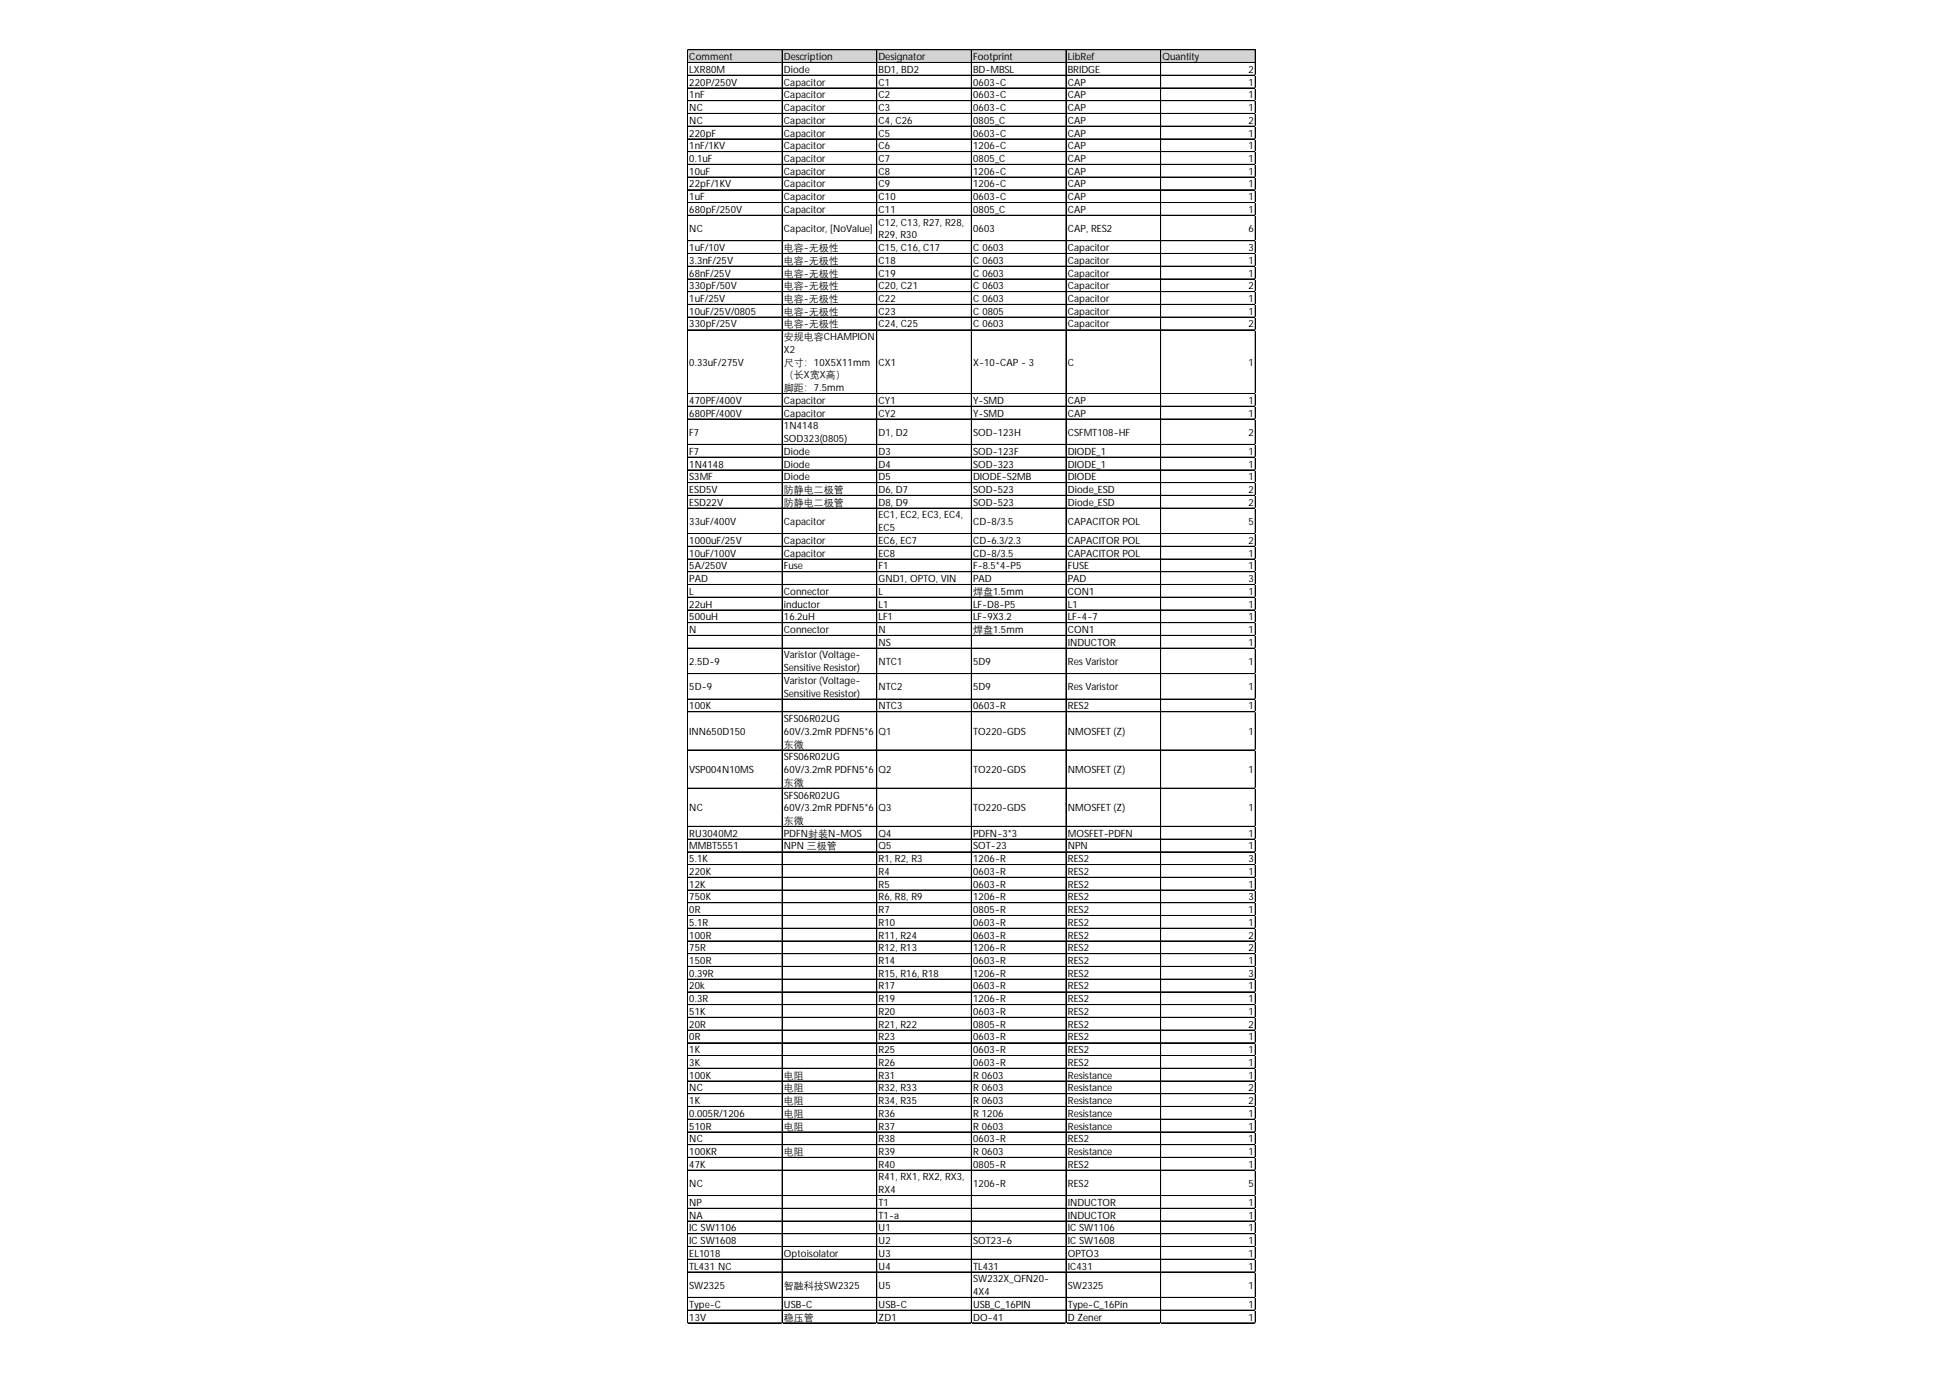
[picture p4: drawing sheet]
<svg xmlns="http://www.w3.org/2000/svg" width="297mm" height="210mm" viewBox="0 0 297 210" stroke-linecap="round" stroke-linejoin="round" font-family="sans-serif">
<defs><g id="words">
<g font-size="1.5">
<text x="105.3" y="9.2">Comment</text>
<text x="105.3" y="11.1">LXR80M</text>
<text x="119.8" y="9.2">Description</text>
<text x="119.8" y="11.1">Diode</text>
<text x="134.2" y="9.2">Designator</text>
<text x="134.2" y="11.1">BD1, BD2</text>
<text x="148.7" y="9.2">Footprint</text>
<text x="148.7" y="11.1">BD-MBSL</text>
<text x="163.2" y="9.2">LibRef</text>
<text x="163.2" y="11.1">BRIDGE</text>
<text x="177.6" y="9.2">Quantity</text>
<text x="190.8" y="11.1">2</text>
<text x="105.3" y="13.1">220P/250V</text>
<text x="105.3" y="15">1nF</text>
<text x="105.3" y="17">NC</text>
<text x="119.8" y="13.1">Capacitor</text>
<text x="119.8" y="15">Capacitor</text>
<text x="119.8" y="17">Capacitor</text>
<text x="134.2" y="13.1">C1</text>
<text x="134.2" y="15">C2</text>
<text x="134.2" y="17">C3</text>
<text x="148.7" y="13.1">0603-C</text>
<text x="148.7" y="15">0603-C</text>
<text x="148.7" y="17">0603-C</text>
<text x="163.2" y="13.1">CAP</text>
<text x="163.2" y="15">CAP</text>
<text x="163.2" y="17">CAP</text>
<text x="190.8" y="13.1">1</text>
<text x="190.8" y="15">1</text>
<text x="190.8" y="17">1</text>
<text x="105.3" y="18.9">NC</text>
<text x="105.3" y="20.9">220pF</text>
<text x="105.3" y="22.8">1nF/1KV</text>
<text x="119.8" y="18.9">Capacitor</text>
<text x="119.8" y="20.9">Capacitor</text>
<text x="119.8" y="22.8">Capacitor</text>
<text x="134.2" y="18.9">C4, C26</text>
<text x="134.2" y="20.9">C5</text>
<text x="134.2" y="22.8">C6</text>
<text x="148.7" y="18.9">0805_C</text>
<text x="148.7" y="20.9">0603-C</text>
<text x="148.7" y="22.8">1206-C</text>
<text x="163.2" y="18.9">CAP</text>
<text x="163.2" y="20.9">CAP</text>
<text x="163.2" y="22.8">CAP</text>
<text x="190.8" y="18.9">2</text>
<text x="190.8" y="20.9">1</text>
<text x="190.8" y="22.8">1</text>
<text x="105.3" y="24.7">0.1uF</text>
<text x="105.3" y="26.7">10uF</text>
<text x="105.3" y="28.6">22pF/1KV</text>
<text x="119.8" y="24.7">Capacitor</text>
<text x="119.8" y="26.7">Capacitor</text>
<text x="119.8" y="28.6">Capacitor</text>
<text x="134.2" y="24.7">C7</text>
<text x="134.2" y="26.7">C8</text>
<text x="134.2" y="28.6">C9</text>
<text x="148.7" y="24.7">0805_C</text>
<text x="148.7" y="26.7">1206-C</text>
<text x="148.7" y="28.6">1206-C</text>
<text x="163.2" y="24.7">CAP</text>
<text x="163.2" y="26.7">CAP</text>
<text x="163.2" y="28.6">CAP</text>
<text x="190.8" y="24.7">1</text>
<text x="190.8" y="26.7">1</text>
<text x="190.8" y="28.6">1</text>
<text x="105.3" y="30.6">1uF</text>
<text x="105.3" y="32.5">680pF/250V</text>
<text x="105.3" y="35.4">NC</text>
<text x="119.8" y="30.6">Capacitor</text>
<text x="119.8" y="32.5">Capacitor</text>
<text x="119.8" y="35.4">Capacitor, [NoValue]</text>
<text x="134.2" y="30.6">C10</text>
<text x="134.2" y="32.5">C11</text>
<text x="134.2" y="34.5">C12, C13, R27, R28,</text>
<text x="148.7" y="30.6">0603-C</text>
<text x="148.7" y="32.5">0805_C</text>
<text x="148.7" y="35.4">0603</text>
<text x="163.2" y="30.6">CAP</text>
<text x="163.2" y="32.5">CAP</text>
<text x="163.2" y="35.4">CAP, RES2</text>
<text x="190.8" y="30.6">1</text>
<text x="190.8" y="32.5">1</text>
<text x="190.8" y="35.4">6</text>
<text x="105.3" y="38.4">1uF/10V</text>
<text x="105.3" y="40.3">3.3nF/25V</text>
<text x="119.8" y="38.4">电容-无极性</text>
<text x="119.8" y="40.3">电容-无极性</text>
<text x="134.2" y="36.4">R29, R30</text>
<text x="134.2" y="38.4">C15, C16, C17</text>
<text x="134.2" y="40.3">C18</text>
<text x="148.7" y="38.4">C 0603</text>
<text x="148.7" y="40.3">C 0603</text>
<text x="163.2" y="38.4">Capacitor</text>
<text x="163.2" y="40.3">Capacitor</text>
<text x="190.8" y="38.4">3</text>
<text x="190.8" y="40.3">1</text>
<text x="105.3" y="42.2">68nF/25V</text>
<text x="105.3" y="44.2">330pF/50V</text>
<text x="105.3" y="46.1">1uF/25V</text>
<text x="119.8" y="42.2">电容-无极性</text>
<text x="119.8" y="44.2">电容-无极性</text>
<text x="119.8" y="46.1">电容-无极性</text>
<text x="134.2" y="42.2">C19</text>
<text x="134.2" y="44.2">C20, C21</text>
<text x="134.2" y="46.1">C22</text>
<text x="148.7" y="42.2">C 0603</text>
<text x="148.7" y="44.2">C 0603</text>
<text x="148.7" y="46.1">C 0603</text>
<text x="163.2" y="42.2">Capacitor</text>
<text x="163.2" y="44.2">Capacitor</text>
<text x="163.2" y="46.1">Capacitor</text>
<text x="190.8" y="42.2">1</text>
<text x="190.8" y="44.2">2</text>
<text x="190.8" y="46.1">1</text>
<text x="105.3" y="48.1">10uF/25V/0805</text>
<text x="105.3" y="50">330pF/25V</text>
<text x="119.8" y="48.1">电容-无极性</text>
<text x="119.8" y="50">电容-无极性</text>
<text x="119.8" y="52">安规电容CHAMPION</text>
<text x="119.8" y="53.9">X2</text>
<text x="134.2" y="48.1">C23</text>
<text x="134.2" y="50">C24, C25</text>
<text x="148.7" y="48.1">C 0805</text>
<text x="148.7" y="50">C 0603</text>
<text x="163.2" y="48.1">Capacitor</text>
<text x="163.2" y="50">Capacitor</text>
<text x="190.8" y="48.1">1</text>
<text x="190.8" y="50">2</text>
<text x="105.3" y="55.9">0.33uF/275V</text>
<text x="119.8" y="55.9">尺寸：10X5X11mm</text>
<text x="119.8" y="57.8">（长X宽X高）</text>
<text x="119.8" y="59.8">脚距：7.5mm</text>
<text x="134.2" y="55.9">CX1</text>
<text x="148.7" y="55.9">X-10-CAP - 3</text>
<text x="163.2" y="55.9">C</text>
<text x="190.8" y="55.9">1</text>
<text x="105.3" y="61.7">470PF/400V</text>
<text x="105.3" y="63.6">680PF/400V</text>
<text x="119.8" y="61.7">Capacitor</text>
<text x="119.8" y="63.6">Capacitor</text>
<text x="119.8" y="65.6">1N4148</text>
<text x="134.2" y="61.7">CY1</text>
<text x="134.2" y="63.6">CY2</text>
<text x="148.7" y="61.7">Y-SMD</text>
<text x="148.7" y="63.6">Y-SMD</text>
<text x="163.2" y="61.7">CAP</text>
<text x="163.2" y="63.6">CAP</text>
<text x="190.8" y="61.7">1</text>
<text x="190.8" y="63.6">1</text>
<text x="105.3" y="66.6">F7</text>
<text x="105.3" y="69.5">F7</text>
<text x="105.3" y="71.4">1N4148</text>
<text x="119.8" y="67.5">SOD323(0805)</text>
<text x="119.8" y="69.5">Diode</text>
<text x="119.8" y="71.4">Diode</text>
<text x="134.2" y="66.6">D1, D2</text>
<text x="134.2" y="69.5">D3</text>
<text x="134.2" y="71.4">D4</text>
<text x="148.7" y="66.6">SOD-123H</text>
<text x="148.7" y="69.5">SOD-123F</text>
<text x="148.7" y="71.4">SOD-323</text>
<text x="163.2" y="66.6">CSFMT108-HF</text>
<text x="163.2" y="69.5">DIODE_1</text>
<text x="163.2" y="71.4">DIODE_1</text>
<text x="190.8" y="66.6">2</text>
<text x="190.8" y="69.5">1</text>
<text x="190.8" y="71.4">1</text>
<text x="105.3" y="73.4">S3MF</text>
<text x="105.3" y="75.3">ESD5V</text>
<text x="105.3" y="77.3">ESD22V</text>
<text x="119.8" y="73.4">Diode</text>
<text x="119.8" y="75.3">防静电二极管</text>
<text x="119.8" y="77.3">防静电二极管</text>
<text x="134.2" y="73.4">D5</text>
<text x="134.2" y="75.3">D6, D7</text>
<text x="134.2" y="77.3">D8, D9</text>
<text x="148.7" y="73.4">DIODE-S2MB</text>
<text x="148.7" y="75.3">SOD-523</text>
<text x="148.7" y="77.3">SOD-523</text>
<text x="163.2" y="73.4">DIODE</text>
<text x="163.2" y="75.3">Diode_ESD</text>
<text x="163.2" y="77.3">Diode_ESD</text>
<text x="190.8" y="73.4">1</text>
<text x="190.8" y="75.3">2</text>
<text x="190.8" y="77.3">2</text>
<text x="105.3" y="80.2">33uF/400V</text>
<text x="105.3" y="83.1">1000uF/25V</text>
<text x="119.8" y="80.2">Capacitor</text>
<text x="119.8" y="83.1">Capacitor</text>
<text x="134.2" y="79.2">EC1, EC2, EC3, EC4,</text>
<text x="134.2" y="81.1">EC5</text>
<text x="134.2" y="83.1">EC6, EC7</text>
<text x="148.7" y="80.2">CD-8/3.5</text>
<text x="148.7" y="83.1">CD-6.3/2.3</text>
<text x="163.2" y="80.2">CAPACITOR POL</text>
<text x="163.2" y="83.1">CAPACITOR POL</text>
<text x="190.8" y="80.2">5</text>
<text x="190.8" y="83.1">2</text>
<text x="105.3" y="85">10uF/100V</text>
<text x="105.3" y="87">5A/250V</text>
<text x="105.3" y="88.9">PAD</text>
<text x="119.8" y="85">Capacitor</text>
<text x="119.8" y="87">Fuse</text>
<text x="134.2" y="85">EC8</text>
<text x="134.2" y="87">F1</text>
<text x="134.2" y="88.9">GND1, OPTO, VIN</text>
<text x="148.7" y="85">CD-8/3.5</text>
<text x="148.7" y="87">F-8.5*4-P5</text>
<text x="148.7" y="88.9">PAD</text>
<text x="163.2" y="85">CAPACITOR POL</text>
<text x="163.2" y="87">FUSE</text>
<text x="163.2" y="88.9">PAD</text>
<text x="190.8" y="85">1</text>
<text x="190.8" y="87">1</text>
<text x="190.8" y="88.9">3</text>
<text x="105.3" y="90.9">L</text>
<text x="105.3" y="92.8">22uH</text>
<text x="105.3" y="94.8">500uH</text>
<text x="119.8" y="90.9">Connector</text>
<text x="119.8" y="92.8">inductor</text>
<text x="119.8" y="94.8">16.2uH</text>
<text x="134.2" y="90.9">L</text>
<text x="134.2" y="92.8">L1</text>
<text x="134.2" y="94.8">LF1</text>
<text x="148.7" y="90.9">焊盘1.5mm</text>
<text x="148.7" y="92.8">LF-D8-P5</text>
<text x="148.7" y="94.8">LF-9X3.2</text>
<text x="163.2" y="90.9">CON1</text>
<text x="163.2" y="92.8">L1</text>
<text x="163.2" y="94.8">LF-4-7</text>
<text x="190.8" y="90.9">1</text>
<text x="190.8" y="92.8">1</text>
<text x="190.8" y="94.8">1</text>
<text x="105.3" y="96.7">N</text>
<text x="105.3" y="101.6">2.5D-9</text>
<text x="119.8" y="96.7">Connector</text>
<text x="119.8" y="100.6">Varistor (Voltage-</text>
<text x="134.2" y="96.7">N</text>
<text x="134.2" y="98.7">NS</text>
<text x="134.2" y="101.6">NTC1</text>
<text x="148.7" y="96.7">焊盘1.5mm</text>
<text x="148.7" y="101.6">5D9</text>
<text x="163.2" y="96.7">CON1</text>
<text x="163.2" y="98.7">INDUCTOR</text>
<text x="163.2" y="101.6">Res Varistor</text>
<text x="190.8" y="96.7">1</text>
<text x="190.8" y="98.7">1</text>
<text x="190.8" y="101.6">1</text>
<text x="105.3" y="105.5">5D-9</text>
<text x="119.8" y="102.5">Sensitive Resistor)</text>
<text x="119.8" y="104.5">Varistor (Voltage-</text>
<text x="119.8" y="106.4">Sensitive Resistor)</text>
<text x="134.2" y="105.5">NTC2</text>
<text x="148.7" y="105.5">5D9</text>
<text x="163.2" y="105.5">Res Varistor</text>
<text x="190.8" y="105.5">1</text>
<text x="105.3" y="108.4">100K</text>
<text x="105.3" y="112.3">INN650D150</text>
<text x="119.8" y="110.3">SFS06R02UG</text>
<text x="119.8" y="112.3">60V/3.2mR PDFN5*6</text>
<text x="134.2" y="108.4">NTC3</text>
<text x="134.2" y="112.3">Q1</text>
<text x="148.7" y="108.4">0603-R</text>
<text x="148.7" y="112.3">TO220-GDS</text>
<text x="163.2" y="108.4">RES2</text>
<text x="163.2" y="112.3">NMOSFET (Z)</text>
<text x="190.8" y="108.4">1</text>
<text x="190.8" y="112.3">1</text>
<text x="105.3" y="118.1">VSP004N10MS</text>
<text x="119.8" y="114.2">东微</text>
<text x="119.8" y="116.2">SFS06R02UG</text>
<text x="119.8" y="118.1">60V/3.2mR PDFN5*6</text>
<text x="134.2" y="118.1">Q2</text>
<text x="148.7" y="118.1">TO220-GDS</text>
<text x="163.2" y="118.1">NMOSFET (Z)</text>
<text x="190.8" y="118.1">1</text>
<text x="105.3" y="123.9">NC</text>
<text x="119.8" y="120">东微</text>
<text x="119.8" y="122">SFS06R02UG</text>
<text x="119.8" y="123.9">60V/3.2mR PDFN5*6</text>
<text x="119.8" y="125.9">东微</text>
<text x="134.2" y="123.9">Q3</text>
<text x="148.7" y="123.9">TO220-GDS</text>
<text x="163.2" y="123.9">NMOSFET (Z)</text>
<text x="190.8" y="123.9">1</text>
<text x="105.3" y="127.8">RU3040M2</text>
<text x="105.3" y="129.8">MMBT5551</text>
<text x="105.3" y="131.7">5.1K</text>
<text x="119.8" y="127.8">PDFN封装N-MOS</text>
<text x="119.8" y="129.8">NPN 三极管</text>
<text x="134.2" y="127.8">Q4</text>
<text x="134.2" y="129.8">Q5</text>
<text x="134.2" y="131.7">R1, R2, R3</text>
<text x="148.7" y="127.8">PDFN-3*3</text>
<text x="148.7" y="129.8">SOT-23</text>
<text x="148.7" y="131.7">1206-R</text>
<text x="163.2" y="127.8">MOSFET-PDFN</text>
<text x="163.2" y="129.8">NPN</text>
<text x="163.2" y="131.7">RES2</text>
<text x="190.8" y="127.8">1</text>
<text x="190.8" y="129.8">1</text>
<text x="190.8" y="131.7">3</text>
<text x="105.3" y="133.7">220K</text>
<text x="105.3" y="135.6">12K</text>
<text x="105.3" y="137.5">750K</text>
<text x="134.2" y="133.7">R4</text>
<text x="134.2" y="135.6">R5</text>
<text x="134.2" y="137.5">R6, R8, R9</text>
<text x="148.7" y="133.7">0603-R</text>
<text x="148.7" y="135.6">0603-R</text>
<text x="148.7" y="137.5">1206-R</text>
<text x="163.2" y="133.7">RES2</text>
<text x="163.2" y="135.6">RES2</text>
<text x="163.2" y="137.5">RES2</text>
<text x="190.8" y="133.7">1</text>
<text x="190.8" y="135.6">1</text>
<text x="190.8" y="137.5">3</text>
<text x="105.3" y="139.5">0R</text>
<text x="105.3" y="141.4">5.1R</text>
<text x="105.3" y="143.4">100R</text>
<text x="134.2" y="139.5">R7</text>
<text x="134.2" y="141.4">R10</text>
<text x="134.2" y="143.4">R11, R24</text>
<text x="148.7" y="139.5">0805-R</text>
<text x="148.7" y="141.4">0603-R</text>
<text x="148.7" y="143.4">0603-R</text>
<text x="163.2" y="139.5">RES2</text>
<text x="163.2" y="141.4">RES2</text>
<text x="163.2" y="143.4">RES2</text>
<text x="190.8" y="139.5">1</text>
<text x="190.8" y="141.4">1</text>
<text x="190.8" y="143.4">2</text>
<text x="105.3" y="145.3">75R</text>
<text x="105.3" y="147.3">150R</text>
<text x="105.3" y="149.2">0.39R</text>
<text x="134.2" y="145.3">R12, R13</text>
<text x="134.2" y="147.3">R14</text>
<text x="134.2" y="149.2">R15, R16, R18</text>
<text x="148.7" y="145.3">1206-R</text>
<text x="148.7" y="147.3">0603-R</text>
<text x="148.7" y="149.2">1206-R</text>
<text x="163.2" y="145.3">RES2</text>
<text x="163.2" y="147.3">RES2</text>
<text x="163.2" y="149.2">RES2</text>
<text x="190.8" y="145.3">2</text>
<text x="190.8" y="147.3">1</text>
<text x="190.8" y="149.2">3</text>
<text x="105.3" y="151.2">20k</text>
<text x="105.3" y="153.1">0.3R</text>
<text x="105.3" y="155.1">51K</text>
<text x="134.2" y="151.2">R17</text>
<text x="134.2" y="153.1">R19</text>
<text x="134.2" y="155.1">R20</text>
<text x="148.7" y="151.2">0603-R</text>
<text x="148.7" y="153.1">1206-R</text>
<text x="148.7" y="155.1">0603-R</text>
<text x="163.2" y="151.2">RES2</text>
<text x="163.2" y="153.1">RES2</text>
<text x="163.2" y="155.1">RES2</text>
<text x="190.8" y="151.2">1</text>
<text x="190.8" y="153.1">1</text>
<text x="190.8" y="155.1">1</text>
<text x="105.3" y="157">20R</text>
<text x="105.3" y="158.9">0R</text>
<text x="105.3" y="160.9">1K</text>
<text x="134.2" y="157">R21, R22</text>
<text x="134.2" y="158.9">R23</text>
<text x="134.2" y="160.9">R25</text>
<text x="148.7" y="157">0805-R</text>
<text x="148.7" y="158.9">0603-R</text>
<text x="148.7" y="160.9">0603-R</text>
<text x="163.2" y="157">RES2</text>
<text x="163.2" y="158.9">RES2</text>
<text x="163.2" y="160.9">RES2</text>
<text x="190.8" y="157">2</text>
<text x="190.8" y="158.9">1</text>
<text x="190.8" y="160.9">1</text>
<text x="105.3" y="162.8">3K</text>
<text x="105.3" y="164.8">100K</text>
<text x="105.3" y="166.7">NC</text>
<text x="119.8" y="164.8">电阻</text>
<text x="119.8" y="166.7">电阻</text>
<text x="134.2" y="162.8">R26</text>
<text x="134.2" y="164.8">R31</text>
<text x="134.2" y="166.7">R32, R33</text>
<text x="148.7" y="162.8">0603-R</text>
<text x="148.7" y="164.8">R 0603</text>
<text x="148.7" y="166.7">R 0603</text>
<text x="163.2" y="162.8">RES2</text>
<text x="163.2" y="164.8">Resistance</text>
<text x="163.2" y="166.7">Resistance</text>
<text x="190.8" y="162.8">1</text>
<text x="190.8" y="164.8">1</text>
<text x="190.8" y="166.7">2</text>
<text x="105.3" y="168.7">1K</text>
<text x="105.3" y="170.6">0.005R/1206</text>
<text x="105.3" y="172.6">510R</text>
<text x="119.8" y="168.7">电阻</text>
<text x="119.8" y="170.6">电阻</text>
<text x="119.8" y="172.6">电阻</text>
<text x="134.2" y="168.7">R34, R35</text>
<text x="134.2" y="170.6">R36</text>
<text x="134.2" y="172.6">R37</text>
<text x="148.7" y="168.7">R 0603</text>
<text x="148.7" y="170.6">R 1206</text>
<text x="148.7" y="172.6">R 0603</text>
<text x="163.2" y="168.7">Resistance</text>
<text x="163.2" y="170.6">Resistance</text>
<text x="163.2" y="172.6">Resistance</text>
<text x="190.8" y="168.7">2</text>
<text x="190.8" y="170.6">1</text>
<text x="190.8" y="172.6">1</text>
<text x="105.3" y="174.5">NC</text>
<text x="105.3" y="176.4">100KR</text>
<text x="105.3" y="178.4">47K</text>
<text x="119.8" y="176.4">电阻</text>
<text x="134.2" y="174.5">R38</text>
<text x="134.2" y="176.4">R39</text>
<text x="134.2" y="178.4">R40</text>
<text x="148.7" y="174.5">0603-R</text>
<text x="148.7" y="176.4">R 0603</text>
<text x="148.7" y="178.4">0805-R</text>
<text x="163.2" y="174.5">RES2</text>
<text x="163.2" y="176.4">Resistance</text>
<text x="163.2" y="178.4">RES2</text>
<text x="190.8" y="174.5">1</text>
<text x="190.8" y="176.4">1</text>
<text x="190.8" y="178.4">1</text>
<text x="105.3" y="181.3">NC</text>
<text x="105.3" y="184.2">NP</text>
<text x="134.2" y="180.3">R41, RX1, RX2, RX3,</text>
<text x="134.2" y="182.3">RX4</text>
<text x="134.2" y="184.2">T1</text>
<text x="148.7" y="181.3">1206-R</text>
<text x="163.2" y="181.3">RES2</text>
<text x="163.2" y="184.2">INDUCTOR</text>
<text x="190.8" y="181.3">5</text>
<text x="190.8" y="184.2">1</text>
<text x="105.3" y="186.2">NA</text>
<text x="105.3" y="188.1">IC SW1106</text>
<text x="105.3" y="190.1">IC SW1608</text>
<text x="134.2" y="186.2">T1-a</text>
<text x="134.2" y="188.1">U1</text>
<text x="134.2" y="190.1">U2</text>
<text x="148.7" y="190.1">SOT23-6</text>
<text x="163.2" y="186.2">INDUCTOR</text>
<text x="163.2" y="188.1">IC SW1106</text>
<text x="163.2" y="190.1">IC SW1608</text>
<text x="190.8" y="186.2">1</text>
<text x="190.8" y="188.1">1</text>
<text x="190.8" y="190.1">1</text>
<text x="105.3" y="192">EL1018</text>
<text x="105.3" y="194">TL431 NC</text>
<text x="105.3" y="196.9">SW2325</text>
<text x="119.8" y="192">Optoisolator</text>
<text x="119.8" y="196.9">智融科技SW2325</text>
<text x="134.2" y="192">U3</text>
<text x="134.2" y="194">U4</text>
<text x="134.2" y="196.9">U5</text>
<text x="148.7" y="194">TL431</text>
<text x="148.7" y="195.9">SW232X_QFN20-</text>
<text x="148.7" y="197.8">4X4</text>
<text x="163.2" y="192">OPTO3</text>
<text x="163.2" y="194">IC431</text>
<text x="163.2" y="196.9">SW2325</text>
<text x="190.8" y="192">1</text>
<text x="190.8" y="194">1</text>
<text x="190.8" y="196.9">1</text>
<text x="105.3" y="199.8">Type-C</text>
<text x="105.3" y="201.7">13V</text>
<text x="119.8" y="199.8">USB-C</text>
<text x="119.8" y="201.7">稳压管</text>
<text x="134.2" y="199.8">USB-C</text>
<text x="134.2" y="201.7">ZD1</text>
<text x="148.7" y="199.8">USB_C_16PIN</text>
<text x="148.7" y="201.7">DO-41</text>
<text x="163.2" y="199.8">Type-C_16Pin</text>
<text x="163.2" y="201.7">D Zener</text>
<text x="190.8" y="199.8">1</text>
<text x="190.8" y="201.7">1</text>
</g>
</g></defs>
<path d="M105.1 7.6h86.8v2h-86.8z" fill="#d3d3d3"/>
<g fill="none" stroke="#000" stroke-width=".15">
<path d="M105 7.6v194.6M105.1 7.6v194.6M105.1 7.6h86.8M105.1 9.5h86.8M105.1 9.6h86.8M105.1 11.5h86.8M105.1 13.4h86.8M105.1 13.5h86.8M105.1 15.4h86.8M105.1 17.3h86.8M105.1 19.3h86.8M119.5 7.7v194.5"/>
<path d="M134 7.7v194.5M148.4 7.7v194.5M148.5 7.7v194.5M162.9 7.7v194.5M177.3 7.7v194.5M177.4 7.7v194.5M191.8 7.7v194.5M105.1 21.2h86.8M105.1 23.2h86.8M105.1 25.1h86.8M105.1 27h86.8M105.1 27.1h86.8"/>
<path d="M105.1 29h86.8M105.1 30.9h86.8M105.1 31h86.8M105.1 32.9h86.8M105.1 36.8h86.8M105.1 38.7h86.8M105.1 40.7h86.8M105.1 42.6h86.8M105.1 44.6h86.8M105.1 46.5h86.8M105.1 48.4h86.8M105.1 48.5h86.8"/>
<path d="M105.1 50.4h86.8M105.1 60.1h86.8M105.1 62.1h86.8M105.1 64h86.8M105.1 67.9h86.8M105.1 69.8h86.8M105.1 69.9h86.8M105.1 71.8h86.8M105.1 73.7h86.8M105.1 73.8h86.8M105.1 75.7h86.8M105.1 77.6h86.8"/>
<path d="M105.1 77.7h86.8M105.1 81.5h86.8M105.1 83.5h86.8M105.1 85.4h86.8M105.1 87.3h86.8M105.1 87.4h86.8M105.1 89.3h86.8M105.1 91.2h86.8M105.1 91.3h86.8M105.1 93.2h86.8M105.1 95.1h86.8M105.1 95.2h86.8"/>
<path d="M105.1 97.1h86.8M105.1 99h86.8M105.1 102.9h86.8M105.1 106.8h86.8M105.1 108.7h86.8M105.1 114.6h86.8M105.1 120.4h86.8M105.1 126.2h86.8M105.1 126.3h86.8M105.1 128.2h86.8M105.1 130.1h86.8M105.1 132.1h86.8"/>
<path d="M105.1 134h86.8M105.1 134.1h86.8M105.1 136h86.8M105.1 137.9h86.8M105.1 139.9h86.8M105.1 141.8h86.8M105.1 143.7h86.8M105.1 143.8h86.8M105.1 145.7h86.8M105.1 147.6h86.8M105.1 147.7h86.8M105.1 149.6h86.8"/>
<path d="M105.1 151.5h86.8M105.1 151.6h86.8M105.1 153.5h86.8M105.1 155.4h86.8M105.1 157.4h86.8M105.1 159.3h86.8M105.1 161.2h86.8M105.1 161.3h86.8M105.1 163.2h86.8M105.1 165.1h86.8M105.1 165.2h86.8M105.1 167.1h86.8"/>
<path d="M105.1 169h86.8M105.1 169.1h86.8M105.1 171h86.8M105.1 172.9h86.8M105.1 173h86.8M105.1 174.9h86.8M105.1 176.8h86.8M105.1 178.8h86.8M105.1 182.6h86.8M105.1 182.7h86.8M105.1 184.6h86.8M105.1 186.5h86.8"/>
<path d="M105.1 186.6h86.8M105.1 188.5h86.8M105.1 190.4h86.8M105.1 190.5h86.8M105.1 192.4h86.8M105.1 194.3h86.8M105.1 198.2h86.8M105.1 200.1h86.8M105.1 200.2h86.8M105.1 202.1h86.8"/>
</g>
<path d="M105 202.2h.1" fill="none" stroke="#e0e0e0" stroke-width=".15"/>
<path d="M105 202.2h.1z" fill="#e0e0e0"/>
<path d="M119.5 202.2h.1" fill="none" stroke="#e0e0e0" stroke-width=".15"/>
<path d="M119.5 202.2h.1z" fill="#e0e0e0"/>
<path d="M134 202.2h.1" fill="none" stroke="#e0e0e0" stroke-width=".15"/>
<path d="M148.4 202.2h.1" fill="none" stroke="#e0e0e0" stroke-width=".15"/>
<path d="M148.4 202.2h.1z" fill="#e0e0e0"/>
<path d="M162.9 202.2h.1" fill="none" stroke="#e0e0e0" stroke-width=".15"/>
<path d="M177.3 202.2h.1" fill="none" stroke="#e0e0e0" stroke-width=".15"/>
<path d="M177.3 202.2h.1z" fill="#e0e0e0"/>
<path d="M191.8 202.2h.1" fill="none" stroke="#e0e0e0" stroke-width=".15"/>
<path d="M191.8 202.2h.1z" fill="#e0e0e0"/>
<path d="M191.9 11.5h.1" fill="none" stroke="#e0e0e0" stroke-width=".15"/>
<path d="M191.9 11.5v.1z" fill="#e0e0e0"/>
<path d="M191.9 13.4h.1" fill="none" stroke="#e0e0e0" stroke-width=".15"/>
<path d="M191.9 13.4v.1z" fill="#e0e0e0"/>
<path d="M191.9 15.4h.1" fill="none" stroke="#e0e0e0" stroke-width=".15"/>
<path d="M191.9 17.3h.1" fill="none" stroke="#e0e0e0" stroke-width=".15"/>
<path d="M191.9 17.3v.1z" fill="#e0e0e0"/>
<path d="M191.9 19.3h.1" fill="none" stroke="#e0e0e0" stroke-width=".15"/>
<path d="M191.9 21.2h.1" fill="none" stroke="#e0e0e0" stroke-width=".15"/>
<path d="M191.9 21.2v.1z" fill="#e0e0e0"/>
<path d="M191.9 23.2h.1" fill="none" stroke="#e0e0e0" stroke-width=".15"/>
<path d="M191.9 25.1h.1" fill="none" stroke="#e0e0e0" stroke-width=".15"/>
<path d="M191.9 25.1v.1z" fill="#e0e0e0"/>
<path d="M191.9 27h.1" fill="none" stroke="#e0e0e0" stroke-width=".15"/>
<path d="M191.9 27v.1z" fill="#e0e0e0"/>
<path d="M191.9 29h.1" fill="none" stroke="#e0e0e0" stroke-width=".15"/>
<path d="M191.9 29v.1z" fill="#e0e0e0"/>
<path d="M191.9 30.9h.1" fill="none" stroke="#e0e0e0" stroke-width=".15"/>
<path d="M191.9 30.9v.1z" fill="#e0e0e0"/>
<path d="M191.9 32.9h.1" fill="none" stroke="#e0e0e0" stroke-width=".15"/>
<path d="M191.9 32.9v.1z" fill="#e0e0e0"/>
<path d="M191.9 36.8h.1" fill="none" stroke="#e0e0e0" stroke-width=".15"/>
<path d="M191.9 38.7h.1" fill="none" stroke="#e0e0e0" stroke-width=".15"/>
<path d="M191.9 38.7v.1z" fill="#e0e0e0"/>
<path d="M191.9 40.7h.1" fill="none" stroke="#e0e0e0" stroke-width=".15"/>
<path d="M191.9 42.6h.1" fill="none" stroke="#e0e0e0" stroke-width=".15"/>
<path d="M191.9 42.6v.1z" fill="#e0e0e0"/>
<path d="M191.9 44.6h.1" fill="none" stroke="#e0e0e0" stroke-width=".15"/>
<path d="M191.9 46.5h.1" fill="none" stroke="#e0e0e0" stroke-width=".15"/>
<path d="M191.9 46.5v.1z" fill="#e0e0e0"/>
<path d="M191.9 48.4h.1" fill="none" stroke="#e0e0e0" stroke-width=".15"/>
<path d="M191.9 48.4v.1z" fill="#e0e0e0"/>
<path d="M191.9 50.4h.1" fill="none" stroke="#e0e0e0" stroke-width=".15"/>
<path d="M191.9 50.4v.1z" fill="#e0e0e0"/>
<path d="M191.9 60.1h.1" fill="none" stroke="#e0e0e0" stroke-width=".15"/>
<path d="M191.9 60.1v.1z" fill="#e0e0e0"/>
<path d="M191.9 62.1h.1" fill="none" stroke="#e0e0e0" stroke-width=".15"/>
<path d="M191.9 64h.1" fill="none" stroke="#e0e0e0" stroke-width=".15"/>
<path d="M191.9 64v.1z" fill="#e0e0e0"/>
<path d="M191.9 67.9h.1" fill="none" stroke="#e0e0e0" stroke-width=".15"/>
<path d="M191.9 67.9v.1z" fill="#e0e0e0"/>
<path d="M191.9 69.8h.1" fill="none" stroke="#e0e0e0" stroke-width=".15"/>
<path d="M191.9 69.8v.1z" fill="#e0e0e0"/>
<path d="M191.9 71.8h.1" fill="none" stroke="#e0e0e0" stroke-width=".15"/>
<path d="M191.9 71.8v.1z" fill="#e0e0e0"/>
<path d="M191.9 73.7h.1" fill="none" stroke="#e0e0e0" stroke-width=".15"/>
<path d="M191.9 73.7v.1z" fill="#e0e0e0"/>
<path d="M191.9 75.7h.1" fill="none" stroke="#e0e0e0" stroke-width=".15"/>
<path d="M191.9 77.6h.1" fill="none" stroke="#e0e0e0" stroke-width=".15"/>
<path d="M191.9 77.6v.1z" fill="#e0e0e0"/>
<path d="M191.9 81.5h.1" fill="none" stroke="#e0e0e0" stroke-width=".15"/>
<path d="M191.9 81.5v.1z" fill="#e0e0e0"/>
<path d="M191.9 83.5h.1" fill="none" stroke="#e0e0e0" stroke-width=".15"/>
<path d="M191.9 85.4h.1" fill="none" stroke="#e0e0e0" stroke-width=".15"/>
<path d="M191.9 85.4v.1z" fill="#e0e0e0"/>
<path d="M191.9 87.3h.1" fill="none" stroke="#e0e0e0" stroke-width=".15"/>
<path d="M191.9 87.3v.1z" fill="#e0e0e0"/>
<path d="M191.9 89.3h.1" fill="none" stroke="#e0e0e0" stroke-width=".15"/>
<path d="M191.9 89.3v.1z" fill="#e0e0e0"/>
<path d="M191.9 91.2h.1" fill="none" stroke="#e0e0e0" stroke-width=".15"/>
<path d="M191.9 91.2v.1z" fill="#e0e0e0"/>
<path d="M191.9 93.2h.1" fill="none" stroke="#e0e0e0" stroke-width=".15"/>
<path d="M191.9 95.1h.1" fill="none" stroke="#e0e0e0" stroke-width=".15"/>
<path d="M191.9 95.1v.1z" fill="#e0e0e0"/>
<path d="M191.9 97.1h.1" fill="none" stroke="#e0e0e0" stroke-width=".15"/>
<path d="M191.9 99h.1" fill="none" stroke="#e0e0e0" stroke-width=".15"/>
<path d="M191.9 99v.1z" fill="#e0e0e0"/>
<path d="M191.9 102.9h.1" fill="none" stroke="#e0e0e0" stroke-width=".15"/>
<path d="M191.9 102.9v.1z" fill="#e0e0e0"/>
<path d="M191.9 106.8h.1" fill="none" stroke="#e0e0e0" stroke-width=".15"/>
<path d="M191.9 106.8v.1z" fill="#e0e0e0"/>
<path d="M191.9 108.7h.1" fill="none" stroke="#e0e0e0" stroke-width=".15"/>
<path d="M191.9 108.7v.1z" fill="#e0e0e0"/>
<path d="M191.9 114.6h.1" fill="none" stroke="#e0e0e0" stroke-width=".15"/>
<path d="M191.9 120.4h.1" fill="none" stroke="#e0e0e0" stroke-width=".15"/>
<path d="M191.9 120.4v.1z" fill="#e0e0e0"/>
<path d="M191.9 126.2h.1" fill="none" stroke="#e0e0e0" stroke-width=".15"/>
<path d="M191.9 126.2v.1z" fill="#e0e0e0"/>
<path d="M191.9 128.2h.1" fill="none" stroke="#e0e0e0" stroke-width=".15"/>
<path d="M191.9 128.2v.1z" fill="#e0e0e0"/>
<path d="M191.9 130.1h.1" fill="none" stroke="#e0e0e0" stroke-width=".15"/>
<path d="M191.9 130.1v.1z" fill="#e0e0e0"/>
<path d="M191.9 132.1h.1" fill="none" stroke="#e0e0e0" stroke-width=".15"/>
<path d="M191.9 134h.1" fill="none" stroke="#e0e0e0" stroke-width=".15"/>
<path d="M191.9 134v.1z" fill="#e0e0e0"/>
<path d="M191.9 136h.1" fill="none" stroke="#e0e0e0" stroke-width=".15"/>
<path d="M191.9 137.9h.1" fill="none" stroke="#e0e0e0" stroke-width=".15"/>
<path d="M191.9 137.9v.1z" fill="#e0e0e0"/>
<path d="M191.9 139.9h.1" fill="none" stroke="#e0e0e0" stroke-width=".15"/>
<path d="M191.9 141.8h.1" fill="none" stroke="#e0e0e0" stroke-width=".15"/>
<path d="M191.9 141.8v.1z" fill="#e0e0e0"/>
<path d="M191.9 143.7h.1" fill="none" stroke="#e0e0e0" stroke-width=".15"/>
<path d="M191.9 143.7v.1z" fill="#e0e0e0"/>
<path d="M191.9 145.7h.1" fill="none" stroke="#e0e0e0" stroke-width=".15"/>
<path d="M191.9 145.7v.1z" fill="#e0e0e0"/>
<path d="M191.9 147.6h.1" fill="none" stroke="#e0e0e0" stroke-width=".15"/>
<path d="M191.9 147.6v.1z" fill="#e0e0e0"/>
<path d="M191.9 149.6h.1" fill="none" stroke="#e0e0e0" stroke-width=".15"/>
<path d="M191.9 151.5h.1" fill="none" stroke="#e0e0e0" stroke-width=".15"/>
<path d="M191.9 151.5v.1z" fill="#e0e0e0"/>
<path d="M191.9 153.5h.1" fill="none" stroke="#e0e0e0" stroke-width=".15"/>
<path d="M191.9 155.4h.1" fill="none" stroke="#e0e0e0" stroke-width=".15"/>
<path d="M191.9 155.4v.1z" fill="#e0e0e0"/>
<path d="M191.9 157.4h.1" fill="none" stroke="#e0e0e0" stroke-width=".15"/>
<path d="M191.9 159.3h.1" fill="none" stroke="#e0e0e0" stroke-width=".15"/>
<path d="M191.9 159.3v.1z" fill="#e0e0e0"/>
<path d="M191.9 161.2h.1" fill="none" stroke="#e0e0e0" stroke-width=".15"/>
<path d="M191.9 161.2v.1z" fill="#e0e0e0"/>
<path d="M191.9 163.2h.1" fill="none" stroke="#e0e0e0" stroke-width=".15"/>
<path d="M191.9 163.2v.1z" fill="#e0e0e0"/>
<path d="M191.9 165.1h.1" fill="none" stroke="#e0e0e0" stroke-width=".15"/>
<path d="M191.9 165.1v.1z" fill="#e0e0e0"/>
<path d="M191.9 167.1h.1" fill="none" stroke="#e0e0e0" stroke-width=".15"/>
<path d="M191.9 167.1v.1z" fill="#e0e0e0"/>
<path d="M191.9 169h.1" fill="none" stroke="#e0e0e0" stroke-width=".15"/>
<path d="M191.9 169v.1z" fill="#e0e0e0"/>
<path d="M191.9 171h.1" fill="none" stroke="#e0e0e0" stroke-width=".15"/>
<path d="M191.9 172.9h.1" fill="none" stroke="#e0e0e0" stroke-width=".15"/>
<path d="M191.9 172.9v.1z" fill="#e0e0e0"/>
<path d="M191.9 174.9h.1" fill="none" stroke="#e0e0e0" stroke-width=".15"/>
<path d="M191.9 176.8h.1" fill="none" stroke="#e0e0e0" stroke-width=".15"/>
<path d="M191.9 176.8v.1z" fill="#e0e0e0"/>
<path d="M191.9 178.8h.1" fill="none" stroke="#e0e0e0" stroke-width=".15"/>
<path d="M191.9 182.6h.1" fill="none" stroke="#e0e0e0" stroke-width=".15"/>
<path d="M191.9 182.6v.1z" fill="#e0e0e0"/>
<path d="M191.9 184.6h.1" fill="none" stroke="#e0e0e0" stroke-width=".15"/>
<path d="M191.9 184.6v.1z" fill="#e0e0e0"/>
<path d="M191.9 186.5h.1" fill="none" stroke="#e0e0e0" stroke-width=".15"/>
<path d="M191.9 186.5v.1z" fill="#e0e0e0"/>
<path d="M191.9 188.5h.1" fill="none" stroke="#e0e0e0" stroke-width=".15"/>
<path d="M191.9 190.4h.1" fill="none" stroke="#e0e0e0" stroke-width=".15"/>
<path d="M191.9 190.4v.1z" fill="#e0e0e0"/>
<path d="M191.9 192.4h.1" fill="none" stroke="#e0e0e0" stroke-width=".15"/>
<path d="M191.9 194.3h.1" fill="none" stroke="#e0e0e0" stroke-width=".15"/>
<path d="M191.9 194.3v.1z" fill="#e0e0e0"/>
<path d="M191.9 198.2h.1" fill="none" stroke="#e0e0e0" stroke-width=".15"/>
<path d="M191.9 198.2v.1z" fill="#e0e0e0"/>
<path d="M191.9 200.1h.1" fill="none" stroke="#e0e0e0" stroke-width=".15"/>
<path d="M191.9 200.1v.1z" fill="#e0e0e0"/>
<path d="M191.9 202.1h.1" fill="none" stroke="#e0e0e0" stroke-width=".15"/>
<path d="M191.9 202.1v.1z" fill="#e0e0e0"/>
<use href="#words"/>
</svg>
